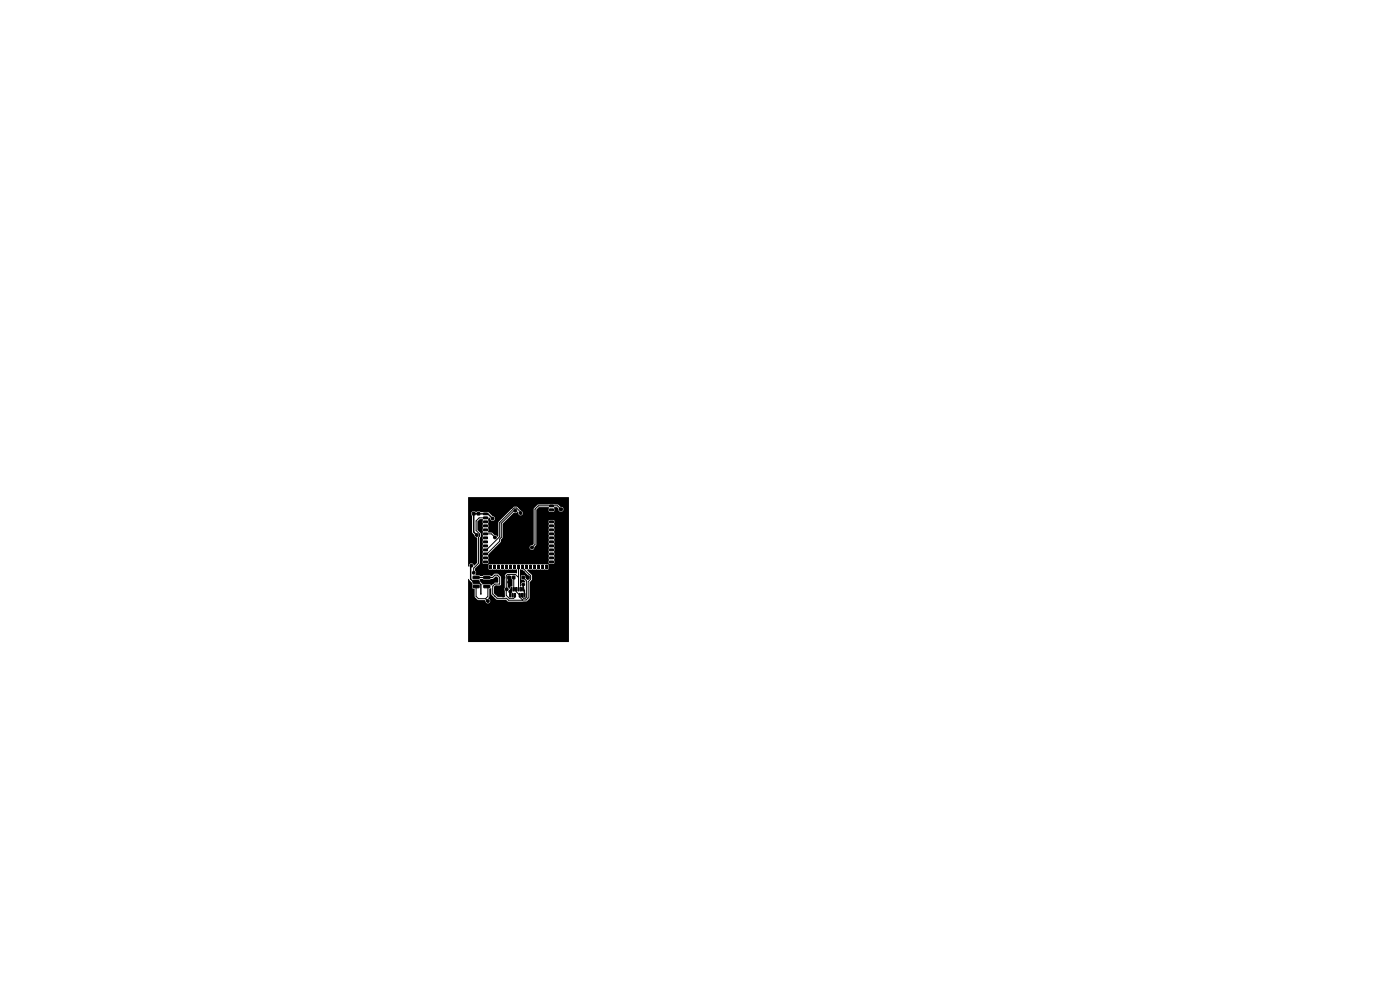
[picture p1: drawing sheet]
<svg xmlns="http://www.w3.org/2000/svg" width="297mm" height="210mm" viewBox="0 0 297 210" stroke-linecap="round" stroke-linejoin="round" font-family="sans-serif">
<g fill="#000" stroke="#000" stroke-width=".21">
<path d="M100.2 108.7h.6v.5h-.6zM100.2 107.8h.6v.5h-.6zM101.2 108.7h.6v.5h-.6zM101.2 107.8h.6v.5h-.6zM102.6 107.1h.8v.4h-.8zM102.6 108h.8v.4h-.8zM102.6 108.8h.8v.4h-.8zM102.6 109.7h.8v.4h-.8zM102.6 110.5h.8v.4h-.8zM102.6 111.4h.8v.4h-.8zM102.6 112.2h.8v.4h-.8zM102.6 113.1h.8v.4h-.8z"/>
<path d="M102.6 113.9h.8v.4h-.8zM102.6 114.8h.8v.4h-.8zM102.6 115.6h.8v.4h-.8zM102.6 116.5h.8v.4h-.8zM102.6 117.3h.8v.4h-.8zM102.6 118.2h.8v.4h-.8zM102.6 119h.8v.4h-.8zM102.6 105.9h.8v.8h-.8zM103.9 105.9h.4v.8h-.4zM104.7 105.9h.4v.8h-.4zM105.5 105.9h.4v.8h-.4zM106.4 105.9h.4v.8h-.4z"/>
<path d="M107.2 105.9h.5v.8h-.5zM107.8 111.4l.3-.4h.8v1.2h-1.1zM107.8 112.7h1.1v1.2h-1.1zM107.8 114.3h1.1v1.2h-1.1zM108.1 105.9h.4v.8h-.4zM108.9 105.9h.4v.8h-.4zM109.4 111h1.2v1.2h-1.2zM109.4 112.7h1.2v1.2h-1.2zM109.4 114.3h1.2v1.2h-1.2zM109.8 105.9h.4v.8h-.4zM110.6 105.9h.4v.8h-.4zM111 111h1.2v1.2h-1.2z"/>
<path d="M111 112.7h1.2v1.2h-1.2zM111 114.3h1.2v1.2h-1.2zM111.5 105.9h.4v.8h-.4zM112.4 105.9h.4v.8h-.4zM113.2 105.9h.4v.8h-.4zM114 105.9h.4v.8h-.4zM114.9 105.9h.4v.8h-.4zM115.8 105.9h.4v.8h-.4zM116.6 119h.8v.4h-.8zM116.6 118.2h.8v.4h-.8zM116.6 117.3h.8v.4h-.8zM116.6 116.5h.8v.4h-.8z"/>
<path d="M116.6 115.6h.8v.4h-.8zM116.6 114.8h.8v.4h-.8zM116.6 113.9h.8v.4h-.8zM116.6 113.1h.8v.4h-.8zM116.6 112.2h.8v.4h-.8zM116.6 111.4h.8v.4h-.8zM116.6 110.5h.8v.4h-.8zM116.6 109.7h.8v.4h-.8zM116.6 108.8h.8v.4h-.8zM116.6 108h.8v.4h-.8zM116.6 107.1h.8v.4h-.8zM116.6 105.9h.8v.8h-.8z"/>
<path d="M118.7 107.8h.6v.5h-.6zM118.7 108.7h.6v.5h-.6zM100.4 122.2h1.2l.1 .5-1.3 .1zM100.4 123.2h1.2l.1 .5h-1.3zM100.4 124.1h1.2l.1 .5-1.3 .1zM102.6 119.9h.8v.8h-.8zM102.7 124.1h1.1l.1 .5-1.2 .1zM102.7 123.2h1.1l.1 .5h-1.2zM102.7 122.2h1.1l.1 .5-1.2 .1zM103.9 119.9h.4v.8h-.4zM104.7 119.9h.4v.8h-.4zM105.5 119.9h.4v.8h-.4z"/>
<path d="M106.1 124.6l.2 .1v.7l-.2-.1zM106.6 124.6l.2 .1v.7l-.2-.1zM106.6 125.9h.3l-.1 .7h-.2zM106.4 119.9h.4v.8h-.4zM107.2 119.9h.5v.8h-.5zM107.7 122.2h.5v.6h-.5zM108.1 125.9h.3l-.1 .7h-.2zM108.4 124.6l.2 .1v.7l-.2-.1zM108.1 119.9h.4v.8h-.4zM108.6 125.9h.3l-.1 .7h-.2zM108.8 122.2h.4v.6h-.4zM108.9 124.6l.2 .1v.7l-.2-.1z"/>
<path d="M109.1 125.9h.3l-.1 .7h-.2zM108.9 119.9h.4v.8h-.4zM109.4 124.6l.2 .1v.7l-.2-.1zM109.9 124.6l.2 .1v.7l-.2-.1zM110.1 125.9h.3l-.1 .7h-.2zM109.8 119.9h.4v.8h-.4zM110.4 124.6l.2 .1v.7l-.2-.1zM110.6 125.9h.3l-.1 .7h-.2zM110.9 124.6l.2 .1v.7l-.2-.1zM110.6 119.9h.4v.8h-.4zM111.1 125.9h.3l-.1 .7h-.2zM110.7 122.2h.5v.6h-.5z"/>
<path d="M111.5 119.9h.4v.8h-.4zM111.8 122.2h.4v.6h-.4zM112.6 125.9h.3l-.1 .7h-.2zM112.7 124.6l.2 .1v.7l-.2-.1zM112.4 119.9h.4v.8h-.4zM113.2 124.6l.2 .1v.7l-.2-.1zM113.2 119.9h.4v.8h-.4zM114 119.9h.4v.8h-.4zM114.9 119.9h.4v.8h-.4zM115.8 119.9h.4v.8h-.4zM116.6 119.9h.8v.8h-.8z"/>
<circle cx="101.1" cy="113.5" r=".3"/>
<circle cx="104.5" cy="110" r=".3"/>
<circle cx="105" cy="114" r=".3"/>
<circle cx="108" cy="117" r=".3"/>
<circle cx="108.5" cy="107.5" r=".3"/>
<circle cx="109.3" cy="108.3" r=".3"/>
<circle cx="110.4" cy="108.8" r=".3"/>
<circle cx="110.5" cy="110.3" r=".3"/>
<circle cx="112.9" cy="116.1" r=".3"/>
<circle cx="100" cy="120" r=".3"/>
<circle cx="100.5" cy="121.5" r=".3"/>
<circle cx="103.5" cy="127.5" r=".3"/>
<circle cx="104.5" cy="123.5" r=".3"/>
<circle cx="106.8" cy="122.5" r=".3"/>
<circle cx="107.5" cy="125" r=".3"/>
<circle cx="108" cy="123.5" r=".3"/>
<circle cx="108.3" cy="125.5" r=".3"/>
<circle cx="111" cy="124" r=".3"/>
<circle cx="111" cy="121.5" r=".3"/>
<circle cx="113" cy="123.5" r=".3"/>
</g>
<path d="M105.3 124.7v1M105.3 127.8v1.2M114.2 124.7v1M114.2 127.8v1.2" fill="none" stroke="#000" stroke-width=".95"/>
<g fill="none" stroke="#000" stroke-width=".3">
<path d="M101.5 109h.1M104.5 110l-1-1h-3v3.9l.7 .6M108.3 111.6v1.7h3.3v1.6h-3.3v.8l-.3 .3v1M108.5 107.5l.5-.5h.5l2 2v.3l-1 1.2 1.1 1.1h-3.5M100 120l-.2 .2v2.6l.6 .7h1l.6 .5v2M103.3 123.5h1.2M106.2 125h.5M106.8 122.5l-.1 3.8M108 122.5h.1M108 122.5v1M108.5 125l-.3 .3v1M111 121.5l1 1"/>
<path d="M111 124v1l.2 .3v1M112.8 125v1.3M112.8 125h1.2l.2 .2M113 123.5l-.2 .2v1.3"/>
</g>
<g fill="none" stroke="#000" stroke-width=".21">
<path d="M103 109.9h-1.4l-.6 .6v2l.7 .8v.4l-.2 .3v5.5l-1 1v1M103 113.3h1.3l.7 .7M109.3 108.3h-.3l-2.6 2.7v3l-.4 .3v.5l-2.7 2.7h-.3M110.4 108.8l.1-.1-.9-.9h-.5l-3.1 3.1v3l-2.8 2.8h-.2M119 108l-.7-.7h-4.1l-.7 .7v7.5l-.6 .6M101 124.4v2.1l.5 .5h1.5M101 122.5h3.5l.5-.5h.5l.5 .5v1.4h-1l-.5 .5v1.6l1 .9h2l.4 .4h3M103 127l.5 .5M103.3 124.4l.2 .2v1.9l-.5 .5M105 126.5h.1M107.4 125h.1M109 125h.1"/>
<path d="M109 122.5v2.5M109.5 125v.5l.7 .8v.3l.7 .7M110 122.5l-.6-.6h-1.7l-.3 .2v4.2l.6 .6h1l.3-.3v-.3M110 120.3v4.7M110.8 120.3v.2l1.8 1.6v.8l-.5 .5v3.4l-.5 .5h-.7M111 122.5l.7 .7v3.5l-.2 .2h-.5l-.2-.3v-.3M112.3 121.9h.1"/>
</g>
<path d="M99.3 105.5h21.4v30.7h-21.4v-13.4h.2l.8 1.1-.2 .3 .1 .6 .5 .2 .1 1.7 .6 .6h1.5a.57 .57 0 0 0 .4 .6 .57 .57 0 0 0 .7-.3l-.1-.4-.4-.3 .3-.4v-1.5l.3-.2 .1 1.3 1.1 1.1h2l.5 .4 4-.1 .6-.6v-3.3l.5-.7v-.9l-1.1-1.1 .4-.1h4l.1-1-.1-.2-12.5 .1-.1 1 .2 .2 5.9-.1-.1 .8h-2l-.5 .4v4.6h-1.5l-.8-.8v-1.3l.3-.3h1l.2-.3v-1.5l-.6-.6-.8-.1-.6 .5-.5-.2h-1.1l-.3 .2h-.5l-1-.3a.57 .57 0 0 0-.1-.9v-.4l1-1v-5.5l.2-.3v-.6l-.7-.8v-1.7l.5-.6h.6l.1 .2-.1 9.1 .1 .2 1-.1 .1-1.9 1.5-1.5h7.2v.1a.53 .53 0 0 0 .7 .4 .53 .53 0 0 0 .4-.6l.4-.4v-5.1h2.6v8.9l.2 .2 .9-.1 .1-9.1-1-.1-.2 .2h-2.6v-2.3l.5-.6h2.1l.1 .1v.8l.9 .1 .2-.2-.1-.7 .6-.1 .4 .3 .1 .5 .6 .1 .3-.3v-.5l-.6-.2-.6-.5-1.7-.1-.2 .1h-2.3l-.8 .8-.1 7.5-.2 .3-.5 .1-.2 .4h-7.2l1.1-1.1 .1-.6 .3-.3v-3l2.4-2.3a.77 .77 0 0 0 .9-.3h.1a.53 .53 0 0 0 .2 .7 .53 .53 0 0 0 .7-.3l-.1-.4-1.1-1h-.8l-3.1 3.2-.1 3-.1 .2-1.2-.9-.9-.1 .1-3.1 .4 .2a.51 .51 0 0 0 .5 .5 .51 .51 0 0 0 .5-.6 .51 .51 0 0 0-.5-.4l-1.1-.9h-1.4l-.7-.1-.3 .1-.7-.1-.3 .3 .1 .7v3.4l.6 .9 .5 .3v5.2l-.7 .7a.57 .57 0 0 0-.6-.5 .57 .57 0 0 0-.5 .7l-.1-.1zM101.8 122.8l2.1 .2 .2-.2h.5l.5-.5h.2l.4 .4v.8l-.8 .1-.7 .6-.4-.3-1.4 .1-.5-.6zM107.7 122.2h.8v.6l.2 .3-.1 1.3a.34 .34 0 0 0-.4 .4l-.2 .1-.3-.4zM110.3 120.8l.5 .1 1.5 1.4v.5l-.3 .2-.5-.4-.2-.6h-.5l-.2 .1v.8l.5 .1 .3 .3v.2a.61 .61 0 0 0-.8 .1 .61 .61 0 0 0 0 .8l-.3-.1z" fill="#000"/>
</svg>
